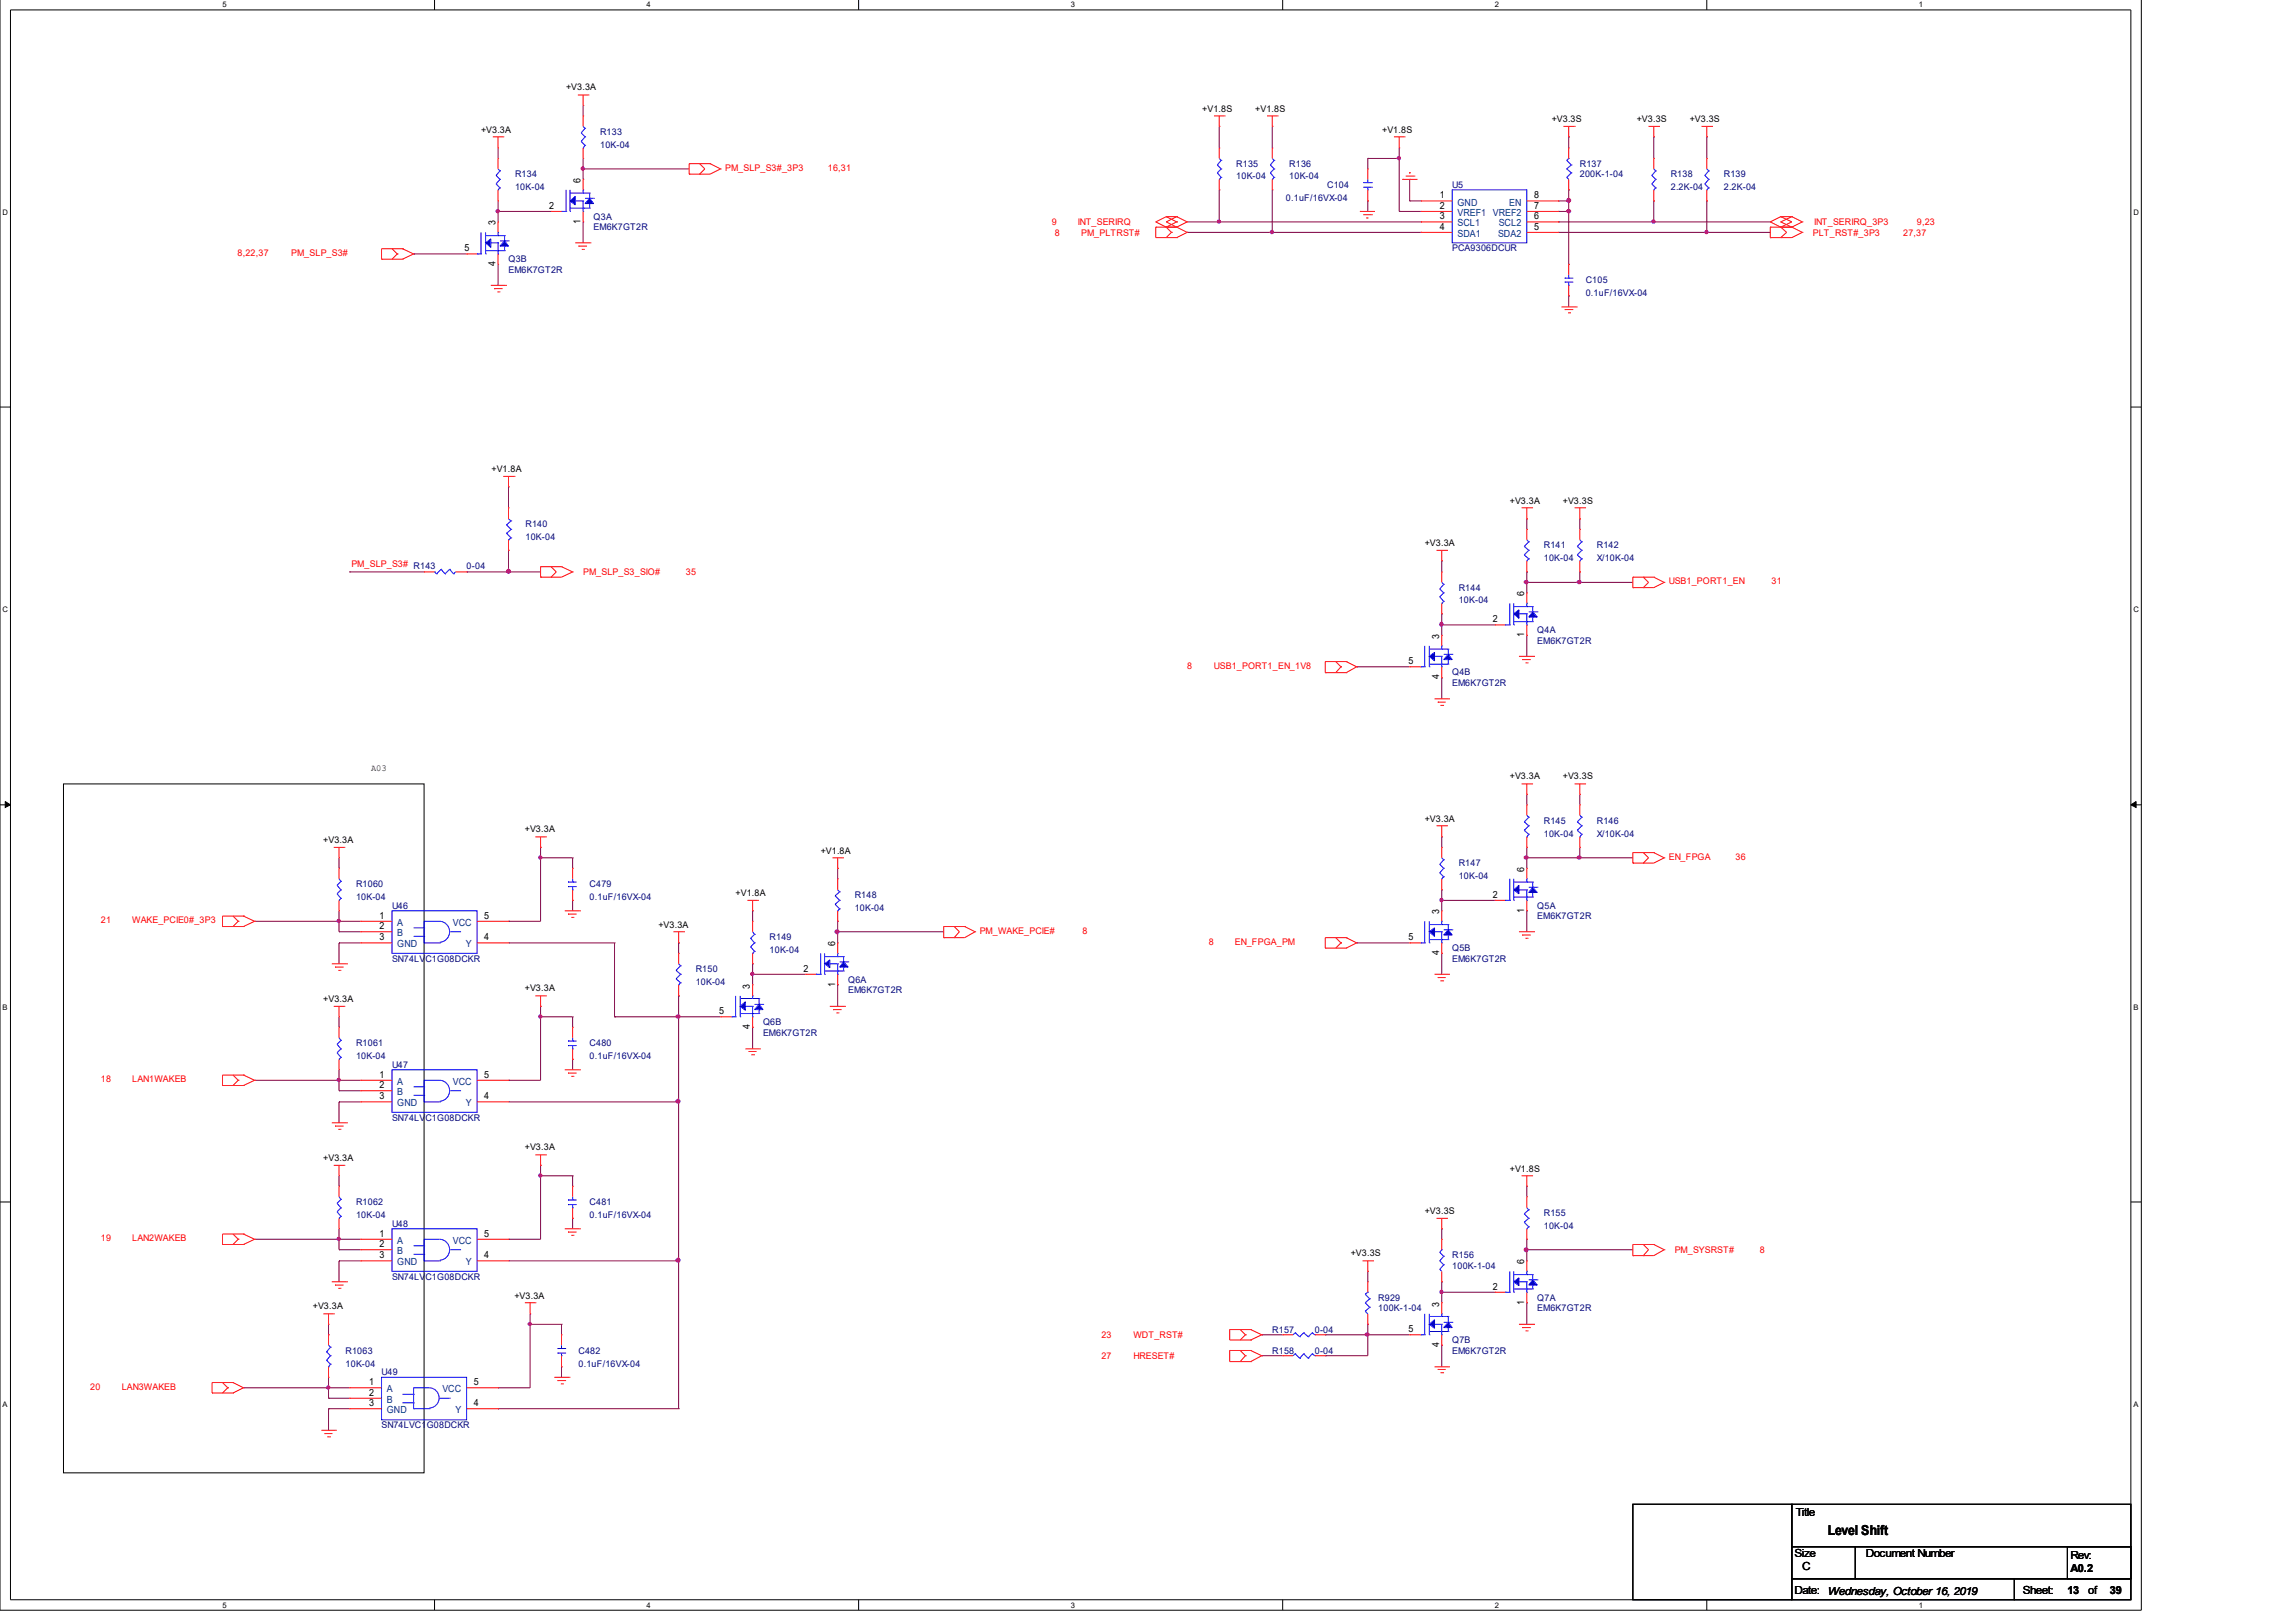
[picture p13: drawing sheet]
<svg xmlns="http://www.w3.org/2000/svg" width="297mm" height="210mm" viewBox="0 0 297 210" stroke-linecap="round" stroke-linejoin="round" font-family="sans-serif">
<defs><g id="words">
<text font-size="1.8" x="236.5" y="198.6">Level Shift</text>
<g font-size="1.4">
<text x="232.3" y="196.2">Title</text>
<text x="232.2" y="201.4">Size</text>
<text x="233.2" y="203.2">C</text>
<text x="241.4" y="201.4">Document Number</text>
<text x="267.9" y="201.7">Rev:</text>
<text x="267.9" y="203.4">A0.2</text>
<text x="232.2" y="206.3">Date:</text>
<text x="236.5" y="206.3">Wednesday, October 16, 2019</text>
<text x="261.7" y="206.3">Sheet:</text>
<text x="267.5" y="206.3">13</text>
<text x="270.2" y="206.3">of</text>
<text x="273" y="206.3">39</text>
</g>
<g font-size="1.3">
<text x="75.1" y="23.6" transform="rotate(-90 75.1 23.6)">6</text>
<text x="64.1" y="29.1" transform="rotate(-90 64.1 29.1)">3</text>
<text x="71" y="27">2</text>
<text x="75.1" y="29" transform="rotate(-90 75.1 29)">1</text>
<text x="186.3" y="25.7">1</text>
<text x="186.3" y="27">2</text>
<text x="186.3" y="28.4">3</text>
<text x="186.3" y="29.7">4</text>
<text x="198.5" y="29.7">5</text>
<text x="198.5" y="28.4">6</text>
<text x="198.5" y="27">7</text>
<text x="198.5" y="25.7">8</text>
<text x="60.1" y="32.5">5</text>
<text x="64.1" y="34.5" transform="rotate(-90 64.1 34.5)">4</text>
<text x="197.2" y="77.1" transform="rotate(-90 197.2 77.1)">6</text>
<text x="186.2" y="82.6" transform="rotate(-90 186.2 82.6)">3</text>
<text x="193.1" y="80.5">2</text>
<text x="197.2" y="82.5" transform="rotate(-90 197.2 82.5)">1</text>
<text x="182.2" y="86">5</text>
<text x="186.2" y="87.9" transform="rotate(-90 186.2 87.9)">4</text>
<text x="197.2" y="112.8" transform="rotate(-90 197.2 112.8)">6</text>
<text x="49.1" y="118.9">1</text>
<text x="62.7" y="118.9">5</text>
<text x="186.2" y="118.3" transform="rotate(-90 186.2 118.3)">3</text>
<text x="193.1" y="116.2">2</text>
<text x="197.2" y="118.1" transform="rotate(-90 197.2 118.1)">1</text>
<text x="49.1" y="120.2">2</text>
<text x="49.1" y="121.7">3</text>
<text x="62.7" y="121.7">4</text>
<text x="104" y="125.7">2</text>
<text x="108" y="122.4" transform="rotate(-90 108 122.4)">6</text>
<text x="182.2" y="121.7">5</text>
<text x="186.2" y="123.6" transform="rotate(-90 186.2 123.6)">4</text>
<text x="93" y="131.2">5</text>
<text x="97" y="127.9" transform="rotate(-90 97 127.9)">3</text>
<text x="108" y="127.7" transform="rotate(-90 108 127.7)">1</text>
<text x="97" y="133.2" transform="rotate(-90 97 133.2)">4</text>
<text x="49.1" y="139.5">1</text>
<text x="49.1" y="140.8">2</text>
<text x="49.1" y="142.3">3</text>
<text x="62.7" y="139.5">5</text>
<text x="62.7" y="142.3">4</text>
<text x="49.1" y="160">1</text>
<text x="49.1" y="161.4">2</text>
<text x="62.7" y="160">5</text>
<text x="49.1" y="162.8">3</text>
<text x="62.7" y="162.8">4</text>
<text x="193.1" y="166.9">2</text>
<text x="197.2" y="163.6" transform="rotate(-90 197.2 163.6)">6</text>
<text x="182.2" y="172.4">5</text>
<text x="186.2" y="169.1" transform="rotate(-90 186.2 169.1)">3</text>
<text x="197.2" y="168.8" transform="rotate(-90 197.2 168.8)">1</text>
<text x="47.8" y="179.3">1</text>
<text x="61.3" y="179.3">5</text>
<text x="186.2" y="174.3" transform="rotate(-90 186.2 174.3)">4</text>
<text x="47.8" y="180.6">2</text>
<text x="47.8" y="182">3</text>
<text x="61.3" y="182">4</text>
</g>
<g font-size="1.3" fill="#004080">
<text x="188.6" y="26.6">GND</text>
<text x="188.6" y="28">VREF1 VREF2</text>
<text x="188.6" y="29.3">SCL1</text>
<text x="193.9" y="29.3">SCL2</text>
<text x="195.2" y="26.6">EN</text>
<text x="188.6" y="30.7">SDA1</text>
<text x="193.8" y="30.7">SDA2</text>
<text x="51.4" y="119.8">A</text>
<text x="58.6" y="119.8">VCC</text>
<text x="51.4" y="121.2">B</text>
<text x="51.4" y="122.6">GND</text>
<text x="60.3" y="122.6">Y</text>
<text x="51.4" y="140.4">A</text>
<text x="51.4" y="141.7">B</text>
<text x="51.4" y="143.2">GND</text>
<text x="58.6" y="140.4">VCC</text>
<text x="60.3" y="143.2">Y</text>
<text x="51.4" y="161">A</text>
<text x="58.6" y="161">VCC</text>
<text x="51.4" y="162.3">B</text>
<text x="51.4" y="163.8">GND</text>
<text x="60.3" y="163.8">Y</text>
<text x="50" y="180.2">A</text>
<text x="50" y="181.5">B</text>
<text x="50" y="182.9">GND</text>
<text x="57.2" y="180.2">VCC</text>
<text x="58.9" y="182.9">Y</text>
</g>
<g font-size="1.2">
<text x="73.2" y="11.7">+V3.3A</text>
<text x="62.2" y="17.2">+V3.3A</text>
<text x="155.5" y="14.5">+V1.8S</text>
<text x="162.4" y="14.5">+V1.8S</text>
<text x="178.8" y="17.2">+V1.8S</text>
<text x="200.7" y="15.8">+V3.3S</text>
<text x="211.8" y="15.8">+V3.3S</text>
<text x="218.6" y="15.8">+V3.3S</text>
<text x="63.6" y="61.1">+V1.8A</text>
<text x="195.3" y="65.2">+V3.3A</text>
<text x="202.2" y="65.2">+V3.3S</text>
<text x="184.3" y="70.7">+V3.3A</text>
<text x="48" y="99.8">A03</text>
<text x="195.3" y="100.9">+V3.3A</text>
<text x="202.2" y="100.9">+V3.3S</text>
<text x="67.9" y="107.7">+V3.3A</text>
<text x="184.3" y="106.4">+V3.3A</text>
<text x="41.8" y="109.1">+V3.3A</text>
<text x="106.2" y="110.5">+V1.8A</text>
<text x="95.2" y="115.9">+V1.8A</text>
<text x="85.2" y="120.1">+V3.3A</text>
<text x="41.8" y="129.6">+V3.3A</text>
<text x="67.9" y="128.3">+V3.3A</text>
<text x="67.9" y="148.9">+V3.3A</text>
<text x="41.8" y="150.2">+V3.3A</text>
<text x="195.3" y="151.7">+V1.8S</text>
<text x="184.3" y="157.1">+V3.3S</text>
<text x="174.8" y="162.6">+V3.3S</text>
<text x="40.5" y="169.4">+V3.3A</text>
<text x="66.5" y="168.1">+V3.3A</text>
</g>
<g font-size="1.2" fill="#000080">
<text x="77.6" y="17.5">R133</text>
<text x="66.6" y="23">R134</text>
<text x="77.6" y="19.1">10K-04</text>
<text x="159.9" y="21.6">R135</text>
<text x="159.9" y="23.2">10K-04</text>
<text x="166.8" y="21.6">R136</text>
<text x="166.8" y="23.2">10K-04</text>
<text x="204.4" y="21.6">R137</text>
<text x="204.4" y="23">200K-1-04</text>
<text x="216.2" y="23">R138</text>
<text x="223" y="23">R139</text>
<text x="66.6" y="24.6">10K-04</text>
<text x="76.8" y="28.5">Q3A</text>
<text x="76.8" y="29.8">EM6K7GT2R</text>
<text x="166.4" y="26">0.1uF/16VX-04</text>
<text x="171.7" y="24.3">C104</text>
<text x="187.9" y="24.3">U5</text>
<text x="216.2" y="24.6">2.2K-04</text>
<text x="223" y="24.6">2.2K-04</text>
<text x="65.8" y="34">Q3B</text>
<text x="65.8" y="35.3">EM6K7GT2R</text>
<text x="187.9" y="32.5">PCA9306DCUR</text>
<text x="205.1" y="36.7">C105</text>
<text x="205.1" y="38.3">0.1uF/16VX-04</text>
<text x="68" y="68.3">R140</text>
<text x="68" y="69.9">10K-04</text>
<text x="199.7" y="71">R141</text>
<text x="206.6" y="71">R142</text>
<text x="53.5" y="73.7">R143</text>
<text x="60.4" y="73.7">0-04</text>
<text x="188.7" y="76.5">R144</text>
<text x="199.7" y="72.6">10K-04</text>
<text x="206.6" y="72.6">X/10K-04</text>
<text x="188.7" y="78.1">10K-04</text>
<text x="198.9" y="82">Q4A</text>
<text x="198.9" y="83.3">EM6K7GT2R</text>
<text x="187.9" y="87.4">Q4B</text>
<text x="187.9" y="88.8">EM6K7GT2R</text>
<text x="199.7" y="106.6">R145</text>
<text x="206.6" y="106.6">R146</text>
<text x="188.7" y="112.1">R147</text>
<text x="188.7" y="113.7">10K-04</text>
<text x="199.7" y="108.3">10K-04</text>
<text x="206.6" y="108.3">X/10K-04</text>
<text x="46.1" y="114.8">R1060</text>
<text x="46.1" y="116.5">10K-04</text>
<text x="50.7" y="117.6">U46</text>
<text x="76.3" y="114.8">C479</text>
<text x="76.3" y="116.5">0.1uF/16VX-04</text>
<text x="110.6" y="116.3">R148</text>
<text x="110.6" y="117.9">10K-04</text>
<text x="198.9" y="117.6">Q5A</text>
<text x="198.9" y="119">EM6K7GT2R</text>
<text x="50.7" y="124.5">SN74LVC1G08DCKR</text>
<text x="90" y="125.8">R150</text>
<text x="99.6" y="121.7">R149</text>
<text x="99.6" y="123.4">10K-04</text>
<text x="187.9" y="123.1">Q5B</text>
<text x="187.9" y="124.5">EM6K7GT2R</text>
<text x="90" y="127.4">10K-04</text>
<text x="109.7" y="127.2">Q6A</text>
<text x="109.7" y="128.5">EM6K7GT2R</text>
<text x="46.1" y="135.4">R1061</text>
<text x="46.1" y="137.1">10K-04</text>
<text x="76.3" y="135.4">C480</text>
<text x="76.3" y="137.1">0.1uF/16VX-04</text>
<text x="98.7" y="132.7">Q6B</text>
<text x="98.7" y="134">EM6K7GT2R</text>
<text x="50.7" y="138.2">U47</text>
<text x="50.7" y="145">SN74LVC1G08DCKR</text>
<text x="46.1" y="156">R1062</text>
<text x="76.3" y="156">C481</text>
<text x="46.1" y="157.7">10K-04</text>
<text x="50.7" y="158.8">U48</text>
<text x="76.3" y="157.7">0.1uF/16VX-04</text>
<text x="199.7" y="157.4">R155</text>
<text x="199.7" y="159">10K-04</text>
<text x="50.7" y="165.6">SN74LVC1G08DCKR</text>
<text x="187.9" y="162.8">R156</text>
<text x="187.9" y="164.3">100K-1-04</text>
<text x="164.6" y="172.5">R157</text>
<text x="170.1" y="172.5">0-04</text>
<text x="178.3" y="168.3">R929</text>
<text x="178.3" y="169.7">100K-1-04</text>
<text x="187.9" y="173.8">Q7B</text>
<text x="198.9" y="168.3">Q7A</text>
<text x="198.9" y="169.7">EM6K7GT2R</text>
<text x="44.7" y="175.2">R1063</text>
<text x="44.7" y="176.9">10K-04</text>
<text x="49.4" y="178">U49</text>
<text x="74.8" y="175.2">C482</text>
<text x="74.8" y="176.9">0.1uF/16VX-04</text>
<text x="164.6" y="175.2">R158</text>
<text x="170.1" y="175.2">0-04</text>
<text x="187.9" y="175.2">EM6K7GT2R</text>
<text x="49.4" y="184.8">SN74LVC1G08DCKR</text>
</g>
<g font-size="1.2" fill="#f00">
<text x="93.8" y="22.1">PM_SLP_S3#_3P3</text>
<text x="107.1" y="22.1">16,31</text>
<text x="136.1" y="29.1">9</text>
<text x="139.4" y="29.1">INT_SERIRQ</text>
<text x="234.7" y="29.1">INT_SERIRQ_3P3</text>
<text x="248" y="29.1">9,23</text>
<text x="30.7" y="33.1">8,22,37</text>
<text x="37.7" y="33.1">PM_SLP_S3#</text>
<text x="136.5" y="30.5">8</text>
<text x="139.9" y="30.5">PM_PLTRST#</text>
<text x="234.5" y="30.5">PLT_RST#_3P3</text>
<text x="246.2" y="30.5">27,37</text>
<text x="45.5" y="73.3">PM_SLP_S3#</text>
<text x="75.4" y="74.4">PM_SLP_S3_SIO#</text>
<text x="88.7" y="74.4">35</text>
<text x="215.9" y="75.6">USB1_PORT1_EN</text>
<text x="229.2" y="75.6">31</text>
<text x="153.6" y="86.6">8</text>
<text x="157.1" y="86.6">USB1_PORT1_EN_1V8</text>
<text x="215.9" y="111.3">EN_FPGA</text>
<text x="224.5" y="111.3">36</text>
<text x="13" y="119.5">21</text>
<text x="17.1" y="119.5">WAKE_PCIE0#_3P3</text>
<text x="126.7" y="120.9">PM_WAKE_PCIE#</text>
<text x="140" y="120.9">8</text>
<text x="156.4" y="122.3">8</text>
<text x="159.8" y="122.3">EN_FPGA_PM</text>
<text x="13" y="140.1">18</text>
<text x="17.1" y="140.1">LAN1WAKEB</text>
<text x="13" y="160.6">19</text>
<text x="17.1" y="160.6">LAN2WAKEB</text>
<text x="216.7" y="162.2">PM_SYSRST#</text>
<text x="227.7" y="162.2">8</text>
<text x="142.5" y="173.2">23</text>
<text x="146.6" y="173.2">WDT_RST#</text>
<text x="11.7" y="179.8">20</text>
<text x="15.7" y="179.8">LAN3WAKEB</text>
<text x="142.5" y="175.9">27</text>
<text x="146.6" y="175.9">HRESET#</text>
</g>
<g font-size="1">
<text x="28.8" y=".9">5</text>
<text x="83.7" y=".9">4</text>
<text x="138.5" y=".9">3</text>
<text x="193.4" y=".9">2</text>
<text x="248.2" y=".9">1</text>
<text x=".3" y="27.8">D</text>
<text x="276" y="27.8">D</text>
<text x=".3" y="79.2">C</text>
<text x="276" y="79.2">C</text>
<text x=".3" y="130.7">B</text>
<text x="276" y="130.7">B</text>
<text x=".3" y="182">A</text>
<text x="276" y="182">A</text>
<text x="28.8" y="208">5</text>
<text x="83.7" y="208">4</text>
<text x="138.5" y="208">3</text>
<text x="193.4" y="208">2</text>
<text x="248.2" y="208">1</text>
</g>
</g></defs>
<path d="M0 -.1v208.5h277v-208.5M1.4 1.3h274.3v205.7h-274.3z" fill="none" stroke="#000" stroke-width=".13"/>
<g fill="#fff">
<path d="M28.8 .1h.4v1h-.4z"/>
<path d="M28.8 207.2h.4v1h-.4z"/>
</g>
<path d="M56.2 -.1v1.4M56.2 207v1.4" fill="none" stroke="#000" stroke-width=".13"/>
<g fill="#fff">
<path d="M83.7 .1h.4v1h-.4z"/>
<path d="M83.7 207.2h.4v1h-.4z"/>
</g>
<path d="M111.1 -.1v1.4M111.1 207v1.4" fill="none" stroke="#000" stroke-width=".13"/>
<g fill="#fff">
<path d="M138.5 .1h.4v1h-.4z"/>
<path d="M138.5 207.2h.4v1h-.4z"/>
</g>
<path d="M165.9 -.1v1.4M165.9 207v1.4" fill="none" stroke="#000" stroke-width=".13"/>
<g fill="#fff">
<path d="M193.4 .1h.4v1h-.4z"/>
<path d="M193.4 207.2h.4v1h-.4z"/>
</g>
<path d="M220.8 -.1v1.4M220.8 207v1.4" fill="none" stroke="#000" stroke-width=".13"/>
<g fill="#fff">
<path d="M248.2 .1h.5v1h-.5z"/>
<path d="M248.2 207.2h.5v1h-.5z"/>
<path d="M.3 26.9h.5v1.1h-.5z"/>
<path d="M276 26.9h.5v1.1h-.5z"/>
<path d="M.3 78.3h.5v1h-.5z"/>
<path d="M276 78.3h.5v1h-.5z"/>
</g>
<path d="M0 52.7h1.4M275.7 52.7h1.3" fill="none" stroke="#000" stroke-width=".13"/>
<g fill="#fff">
<path d="M.3 129.8h.5v1h-.5z"/>
<path d="M276 129.8h.5v1h-.5z"/>
</g>
<path d="M0 104.2h1.4M275.7 104.2h1.3" fill="none" stroke="#000" stroke-width=".13"/>
<path d="M.7 103.7l.7 .5-.7 .3zM275.7 104.2l.7-.5v.8z" fill="#000" stroke="#000" stroke-width=".13"/>
<g fill="#fff">
<path d="M.3 181.2h.5v1h-.5z"/>
<path d="M276 181.2h.5v1h-.5z"/>
</g>
<path d="M8.2 101.4h46.7v89.2h-46.7zM0 155.5h1.4M275.7 155.5h1.3M211.2 194.7h20.6v12.3h-20.6zM231.8 194.7h43.9v5.5h-43.9zM231.8 200.2h8.2v4.1h-8.2zM231.8 204.3h28.8v2.7h-28.8zM240 200.2h35.7v4.1h-35.7zM260.6 204.3h15.1v2.7h-15.1zM267.5 200.2h8.2v4.1h-8.2z" fill="none" stroke="#000" stroke-width=".13"/>
<g fill="none" stroke="#800040" stroke-width=".13">
<path d="M64.4 19.1v1.4M75.4 13.6h.1M75.4 13.6v1.4M157.7 16.4h.1M157.7 16.4v2.7M164.6 16.4h.1M164.6 16.4v2.7M181 19.1v8.3M202.9 17.7h.1M202.9 17.7v1.4M214 17.7h.1M214 17.7v2.8"/>
<path d="M220.8 17.7h.1M220.8 17.7v2.8M53.5 32.9h.1M53.5 32.9h6.9M64.4 27.4h.1M64.4 34.2h.1M64.4 20.5h.1M64.4 26v2.7M64.4 34.2v2.7M64.4 27.4h6.9M75.4 28.7h.1M75.4 21.9h.1"/>
<path d="M75.4 23.2h.1M75.4 20.5v2.7M75.4 28.7v2.7M75.4 21.9h13.8M153.6 30.1h.1M153.6 30.1h30.2M153.6 28.7h30.2M157.7 24.6h.1M157.7 28.7h.1M157.7 24.6v4.1M164.6 24.6h.1M164.6 24.6v5.5"/>
<path d="M177 26h.1M177 20.5h.1M177 20.5v1.4M177 26v1.4M177 20.5h4M181 20.5h.1M181 27.4h.1M181 27.4h2.8M182.4 23.2h.1M182.4 26h.1M182.4 26h1.4M182.4 23.2v2.8"/>
<path d="M183.8 30.1h.1M183.8 28.7h.1M201.6 28.7h.1M201.6 27.4h.1M201.6 26h.1M201.6 27.4h1.3M201.6 30.1h27.4M201.6 28.7h27.4M201.6 26h1.3M202.9 26h.1M202.9 24.6h.1M202.9 34.2h.1"/>
<path d="M202.9 38.3h.1M202.9 24.6v9.6M202.9 38.3v1.4M214 26h.1M214 28.7h.1M214 26v2.7M220.8 30.1h.1M220.8 26h.1M220.8 26v4.1M45.2 74h.1M45.2 74h9.7M60.4 74h.1"/>
<path d="M60.4 74h9.5M65.8 71.2h.1M65.8 63h.1M65.8 74h.1M65.8 63v2.7M65.8 71.2v2.8M186.5 79.4h.1M186.5 72.6h.1M186.5 72.6v1.4M186.5 79.4v2.8M197.5 75.4h.1M197.5 74h.1"/>
<path d="M197.5 67.2h.1M197.5 67.2v1.3M197.5 74v2.7M197.5 75.4h13.7M204.4 67.2h.1M204.4 75.4h.1M204.4 74h.1M204.4 67.2v1.3M204.4 74v1.4M175.5 86.3h.1M175.5 86.3h6.9M186.5 80.9h.1"/>
<path d="M186.5 87.7h.1M186.5 87.7v2.7M186.5 80.9h6.9M197.5 82.2h.1M197.5 82.2v2.7M32.9 119.2h13.8M43.9 119.2h.1M43.9 112.4h.1M43.9 111v1.4M43.9 117.9v2.7M65.8 119.2h.1M69.9 111h.1"/>
<path d="M69.9 109.7h.1M69.9 111h4.2M69.9 109.7v9.5h-4.1M74.1 116.5h.1M74.1 111h.1M74.1 111v1.4M74.1 116.5v1.4M97.4 117.9h.1M97.4 117.9v1.3M108.4 112.4h.1M108.4 119.2h.1M108.4 112.4v1.3"/>
<path d="M108.4 119.2v2.8M186.5 116.5h.1M186.5 115.2h.1M186.5 108.3h.1M186.5 108.3v1.4M186.5 115.2v2.7M186.5 116.5h6.9M197.5 111h.1M197.5 117.9h.1M197.5 109.7h.1M197.5 102.8h.1M197.5 111h13.7"/>
<path d="M197.5 102.8v1.4M197.5 109.7v2.7M197.5 117.9v2.7M204.4 102.8h.1M204.4 111h.1M204.4 109.7h.1M204.4 102.8v1.4M204.4 109.7v1.3M32.9 139.8h13.8M43.9 120.6h.1M43.9 122h.1M43.9 139.8h.1"/>
<path d="M43.9 132.9h.1M43.9 120.6h2.8M43.9 122h2.8M43.9 122v2.7M43.9 131.6v1.3M43.9 138.4v2.8M65.8 139.8h.1M65.8 122h13.7M69.9 131.6h.1M69.9 130.2h.1M69.9 131.6h4.2M69.9 130.2v9.6h-4.1"/>
<path d="M74.1 137.1h.1M74.1 131.6h.1M74.1 131.6v1.3M74.1 137.1v1.3M79.5 122h.1M79.5 131.6h.1M79.5 131.6h13.7M79.5 122v9.6M87.8 128.9h.1M87.8 131.6h.1M87.8 122h.1M87.8 122v1.4"/>
<path d="M87.8 128.9v53.4M97.4 126.1h.1M97.4 132.9h.1M97.4 124.7h.1M97.4 124.7v2.7M97.4 132.9v2.8M97.4 126.1h6.8M108.4 120.6h.1M108.4 127.4h.1M108.4 120.6h13.7M108.4 127.4v2.8M175.5 122h.1"/>
<path d="M175.5 122h6.9M186.5 123.4h.1M186.5 123.4v2.7M43.9 141.2h.1M43.9 142.6h.1M43.9 153.5h.1M43.9 142.6v2.7M43.9 152.2v1.3M43.9 159v2.7M43.9 141.2h2.8M43.9 142.6h2.8M65.8 142.6h22"/>
<path d="M69.9 152.2h.1M69.9 150.8h.1M69.9 150.8v9.6h-4.1M69.9 152.2h4.2M74.1 157.7h.1M74.1 152.2h.1M74.1 152.2v1.3M74.1 157.7v1.3M87.8 142.6h.1M186.5 159h.1M186.5 159v1.4M197.5 153.5h.1"/>
<path d="M197.5 153.5v1.4M31.5 179.6h13.7M32.9 160.4h13.8M42.5 179.6h.1M42.5 172.7h.1M42.5 171.4v1.3M42.5 178.2v2.7M43.9 160.4h.1M43.9 161.7h.1M43.9 163.2h.1M43.9 161.7h2.8M43.9 163.2v2.7"/>
<path d="M43.9 163.2h2.8M64.4 179.6h.1M65.8 160.4h.1M65.8 163.2h22M68.6 171.4h.1M68.6 170h.1M68.6 171.4h4M68.6 170v9.6h-4.2M72.6 176.9h.1M72.6 171.4h.1M72.6 171.4v1.3M72.6 176.9v1.3"/>
<path d="M87.8 163.2h.1M163.2 172.7h.1M163.2 175.4h.1M163.2 172.7h2.7M163.2 175.4h2.7M171.4 172.7h.1M171.4 175.4h.1M171.4 172.7h11M177 172.7h.1M177 164.5h.1M177 171.4h.1M177 164.5v1.4"/>
<path d="M177 171.4v4h-5.6M186.5 167.2h.1M186.5 174.1h.1M186.5 165.9h.1M186.5 165.9v2.7M186.5 174.1v2.8M186.5 167.2h6.9M197.5 161.7h.1M197.5 168.6h.1M197.5 160.4h.1M197.5 160.4v2.8M197.5 168.6v2.8"/>
<path d="M197.5 161.7h13.7M42.5 180.9h.1M42.5 182.3h.1M42.5 182.3v2.8M42.5 180.9h2.7M42.5 182.3h2.7M64.4 182.3h.1M64.4 182.3h23.4M87.8 182.3h.1"/>
</g>
<g fill="#f0f" stroke="#f0f" stroke-width=".13">
<path d="M197.3 110.8h.3l.1 .2-.1 .1h-.3l-.1-.1z" fill-rule="evenodd"/>
<path d="M87.5 131.4h.4l.1 .1-.1 .2h-.4v-.2z" fill-rule="evenodd"/>
<path d="M202.8 27.2h.3l.1 .1-.1 .2h-.3l-.1-.2z" fill-rule="evenodd"/>
<path d="M204.1 110.8h.4l.1 .2-.1 .1h-.4l-.1-.1z" fill-rule="evenodd"/>
<path d="M176.7 172.5h.3l.1 .2-.1 .1h-.3l-.1-.1z" fill-rule="evenodd"/>
<path d="M204.1 75.2h.4l.1 .1-.1 .2h-.4l-.1-.2z" fill-rule="evenodd"/>
<path d="M197.3 75.2h.3l.1 .1-.1 .2h-.3l-.1-.2z" fill-rule="evenodd"/>
<path d="M197.3 110.8h.3l.1 .2-.1 .1h-.3l-.1-.1z" fill-rule="evenodd"/>
<path d="M87.5 131.4h.4l.1 .1-.1 .2h-.4v-.2z" fill-rule="evenodd"/>
<path d="M202.8 27.2h.3l.1 .1-.1 .2h-.3l-.1-.2z" fill-rule="evenodd"/>
<path d="M204.1 110.8h.4l.1 .2-.1 .1h-.4l-.1-.1z" fill-rule="evenodd"/>
<path d="M176.7 172.5h.3l.1 .2-.1 .1h-.3l-.1-.1z" fill-rule="evenodd"/>
<path d="M204.1 75.2h.4l.1 .1-.1 .2h-.4l-.1-.2z" fill-rule="evenodd"/>
<path d="M197.3 75.2h.3l.1 .1-.1 .2h-.3l-.1-.2z" fill-rule="evenodd"/>
<circle cx="97.3" cy="126" r=".21"/>
<circle cx="108.3" cy="120.6" r=".25"/>
<circle cx="186.5" cy="116.5" r=".21"/>
<circle cx="197.4" cy="161.7" r=".25"/>
<circle cx="186.5" cy="167.2" r=".21"/>
<circle cx="213.9" cy="28.7" r=".21"/>
<circle cx="220.8" cy="30" r=".21"/>
<circle cx="202.9" cy="25.9" r=".25"/>
<circle cx="164.5" cy="30" r=".21"/>
<circle cx="157.7" cy="28.7" r=".21"/>
<circle cx="75.4" cy="21.8" r=".21"/>
<circle cx="64.4" cy="27.3" r=".21"/>
<circle cx="181" cy="20.5" r=".21"/>
<circle cx="65.8" cy="73.9" r=".25"/>
<circle cx="186.5" cy="80.8" r=".24"/>
<circle cx="69.9" cy="111" r=".21"/>
<circle cx="43.8" cy="119.2" r=".21"/>
<circle cx="69.9" cy="131.5" r=".21"/>
<circle cx="43.8" cy="139.8" r=".21"/>
<circle cx="69.9" cy="152.1" r=".21"/>
<circle cx="43.8" cy="160.3" r=".21"/>
<circle cx="68.5" cy="171.3" r=".21"/>
<circle cx="42.5" cy="179.6" r=".21"/>
<circle cx="87.7" cy="163.1" r=".25"/>
<circle cx="87.7" cy="142.5" r=".25"/>
</g>
<g fill="none" stroke="#f00" stroke-width=".13">
<path d="M63.8 17.7h1.3M64.4 19.1h.1M64.4 17.7v1.4M65.1 17.7h.1M74.8 12.3h1.3M75.4 13.6h.1M75.4 15h.1M75.4 12.3v1.3M75.4 15v1.4M75.4 19.1v1.4M76.1 12.3h.1M157.1 15h1.3"/>
<path d="M157.7 16.4h.1M157.7 19.1h.1M157.7 15v1.4M157.7 19.1v1.4M158.4 15h.1M163.9 15h1.4M164.6 16.4h.1M164.6 19.1h.1M164.6 15v1.4M164.6 19.1v1.4M165.3 15h.1M180.3 17.7h1.4"/>
<path d="M181 19.1h.1M181 17.7v1.4M181.7 17.7h.1M202.3 16.4h1.4M202.9 17.7h.1M202.9 19.1h.1M202.9 16.4v1.3M202.9 19.1v1.4M203.7 16.4h.1M213.3 16.4h1.3M214 17.7h.1M214 16.4v1.3"/>
<path d="M214.6 16.4h.1M220.1 16.4h1.4M220.8 17.7h.1M220.8 16.4v1.3M221.5 16.4h.1M49.4 33.5h.1M49.4 33.5h2.7M50.7 32.2l.7 .7M51.4 32.9h.1M51.4 32.9l-.7 .6M52.1 32.2h.1M52.1 33.5h.1"/>
<path d="M52.1 32.2h-2.7v1.3M52.1 32.2l1.4 .7M53.5 32.9h.1M53.5 32.9l-1.4 .6M60.4 32.9h.1M60.4 32.9h1.3M63.5 36.9h1.9M63.9 37.4h.1M63.9 37.4h1.1M64.3 37.8h.3M64.4 20.5h.1M64.4 26h.1"/>
<path d="M64.4 34.2h.1M64.4 28.7h.1M64.4 20.5v1.4M64.4 24.6v1.4M64.4 28.7v1.4M64.4 32.9v1.3M64.6 37.8h.1M65.4 36.9h.1M71.3 27.4h.1M71.3 27.4h1.3M74.4 31.4h2M74.8 31.8h.1"/>
<path d="M74.8 31.8h1.1M75.3 32.3h.2M75.4 28.7h.1M75.4 23.2h.1M75.4 20.5h.1M75.4 23.2v1.4M75.4 27.4v1.3M75.5 32.3h.1M76.4 31.4h.1M89.2 22.5h.1M89.2 21.2h.1M89.2 21.2h2.7"/>
<path d="M89.2 21.2v1.3M90.5 22.5h.1M90.5 21.2h.1M90.5 21.2l.7 .7-.7 .6M91.9 21.2h.1M91.9 21.2l1.3 .7M93.2 21.9h.1M93.2 21.9l-1.3 .6h-2.7M149.5 29.4h.1M149.5 28.7h.1M149.5 29.4v1.3h2.7M149.5 29.4h2.7"/>
<path d="M149.5 28.7l1.4 .7M150.9 29.4h.1M150.9 28h.1M150.9 29.4l.7 .7M150.9 28h1.3M150.9 28l-1.4 .7M150.9 28l1.3 .7M151.6 30.1h.1M151.6 30.1l-.7 .6M152.2 30.7h.1M152.2 29.4h.1M152.2 28h.1"/>
<path d="M152.2 28.7h.1M152.2 28l-1.3 .7 2.7 1.4M152.2 28l1.4 .7M152.2 28.7l-1.3 .7M153.6 30.1h.1M153.6 28.7h.1M153.6 30.1l-1.4 .6M153.6 28.7l-1.4 .7M157.7 24.6h.1M157.7 23.2v1.4M164.6 24.6h.1M164.6 23.2v1.4"/>
<path d="M175.9 27.4h.1M175.9 27.4h2M176.4 27.8h1.1M176.8 28.2h.1M176.8 28.2h.2M177 21.9h.1M177 26h.1M177 21.9v1.3M177 24.6v1.4M177.5 27.8h.1M181.4 23.2h.1M181.4 23.2h2"/>
<path d="M181.9 22.8h1.1M182.3 22.4h.1M182.3 22.4h.2M183 22.8h.1M183.8 26h.1M183.8 27.4h.1M183.8 28.7h.1M183.8 30.1h.1M183.8 27.4h4.1M183.8 26h4.1M183.8 28.7h4.1M183.8 30.1h4.1"/>
<path d="M197.5 27.4h4.1M197.5 26h4.1M197.5 28.7h4.1M197.5 30.1h4.1M201.6 30.1h.1M201.6 28.7h.1M201.6 27.4h.1M201.6 26h.1M202 39.7h2M202.9 24.6h.1M202.9 34.2h.1M202.9 38.3h.1"/>
<path d="M202.9 23.2v1.4M202.9 34.2v1.4M202.9 36.9v1.4M204 39.7h.1M214 20.5h.1M214 26h.1M214 20.5v1.4M214 24.6v1.4M220.8 20.5h.1M220.8 26h.1M220.8 20.5v1.4M220.8 24.6v1.4"/>
<path d="M229 30.7h.1M229 29.4h.1M229 28.7h.1M229 29.4h2.8M229 29.4v1.3M229 28.7l1.4 .7M230.4 30.7h.1M230.4 29.4h.1M230.4 28h.1M230.4 28.7h.1M230.4 28h1.4M230.4 29.4l.7 .7-.7 .6"/>
<path d="M230.4 28l-1.4 .7M230.4 28l1.4 .7-1.4 .7M230.4 28.7l1.4 .7M231.8 29.4h.1M231.8 28h.1M231.8 29.4l1.4 .7M231.8 28l1.4 .7M231.8 28l-1.4 .7M233.2 30.1h.1M233.2 28.7h.1M233.2 30.1l-1.4 .6h-2.8M233.2 28.7l-1.4 .7"/>
<path d="M202.4 40.1h.1M202.4 40.1h1.1M202.9 40.5h.2M203.1 40.5h.1M54.9 74h.1M54.9 74h1.3M58.9 74h1.5M60.4 74h.1M65.1 61.7h1.4M65.8 63h.1M65.8 65.7h.1M65.8 71.2h.1"/>
<path d="M65.8 61.7v1.3M65.8 65.7v1.5M65.8 69.9v1.3M66.5 61.7h.1M69.9 74.7h.1M69.9 73.3h.1M69.9 73.3v1.4M69.9 73.3h2.7M71.3 74.7h.1M71.3 73.3h.1M71.3 73.3l.7 .7-.7 .7M72.6 73.3h.1"/>
<path d="M72.6 73.3l1.5 .7M74.1 74h.1M74.1 74l-1.5 .7h-2.7M185.8 71.2h1.4M186.5 72.6h.1M186.5 74h.1M186.5 79.4h.1M186.5 71.2v1.4M186.5 74v1.4M186.5 78.1v1.3M187.2 71.2h.1M196.8 65.7h1.4"/>
<path d="M197.5 67.2h.1M197.5 68.5h.1M197.5 74h.1M197.5 76.7h.1M197.5 65.7v1.5M197.5 68.5v1.4M197.5 72.6v1.4M197.5 76.7v1.4M198.2 65.7h.1M203.7 65.7h1.4M204.4 67.2h.1M204.4 68.5h.1"/>
<path d="M204.4 74h.1M204.4 65.7v1.5M204.4 68.5v1.4M204.4 72.6v1.4M205.1 65.7h.1M211.2 76h.1M211.2 74.7h.1M211.2 74.7v1.3M211.2 74.7h2.8M212.6 76h.1M212.6 74.7h.1M212.6 74.7l.7 .7-.7 .6"/>
<path d="M214 74.7h.1M214 74.7l1.3 .7M215.3 75.4h.1M215.3 75.4l-1.3 .6h-2.8M171.4 87.1h.1M171.4 87.1h2.8M172.8 85.6l.7 .7M173.5 86.3h.1M173.5 86.3l-.7 .8M174.2 85.6h.1M174.2 87.1h.1M174.2 85.6h-2.8v1.5"/>
<path d="M174.2 85.6l1.3 .7M175.5 86.3h.1M175.5 86.3l-1.3 .8M182.4 86.3h.1M182.4 86.3h1.4M185.6 90.4h1.9M186 90.9h.1M186 90.9h1M186.4 91.3h.3M186.5 87.7h.1M186.5 82.2h.1M186.5 82.2v1.4"/>
<path d="M186.5 86.3v1.4M186.7 91.3h.1M187.5 90.4h.1M193.4 80.9h.1M193.4 80.9h1.3M196.5 84.9h2M196.9 85.4h.1M196.9 85.4h1.1M197.4 85.8h.2M197.5 82.2h.1M197.5 80.9v1.3M197.6 85.8h.1"/>
<path d="M198.5 84.9h.1M28.8 119.9h.1M28.8 119.9h2.7M30.1 118.5l.7 .7M30.8 119.2h.1M30.8 119.2l-.7 .7M31.5 118.5h.1M31.5 119.9h.1M31.5 118.5h-2.7v1.4M31.5 118.5l1.4 .7M32.9 119.2h.1M32.9 119.2l-1.4 .7"/>
<path d="M43.2 109.7h1.3M43.9 111h.1M43.9 112.4h.1M43.9 117.9h.1M43.9 109.7v1.3M43.9 112.4v1.3M43.9 116.5v1.4M44.5 109.7h.1M46.7 119.2h.1M46.7 119.2h4M61.7 119.2h4.1M65.8 119.2h.1"/>
<path d="M69.3 108.3h1.3M69.9 109.7h.1M69.9 108.3v1.4M70.6 108.3h.1M73.1 117.9h1.9M73.5 118.3h.1M73.5 118.3h1.1M73.9 118.7h.3M74.1 112.4h.1M74.1 116.5h.1M74.1 112.4v1.3M74.1 115.2v1.3"/>
<path d="M74.2 118.7h.1M75 117.9h.1M96.7 116.5h1.3M97.4 117.9h.1M97.4 119.2h.1M97.4 116.5v1.4M97.4 119.2v1.4M98 116.5h.1M107.7 111h1.4M108.4 112.4h.1M108.4 113.7h.1M108.4 119.2h.1"/>
<path d="M108.4 111v1.4M108.4 113.7v1.5M108.4 117.9v1.3M109.1 111h.1M122.1 119.9h.1M122.1 119.9h2.7M122.1 119.9v1.4M123.4 119.9h.1M123.4 119.9l.7 .7-.7 .7M124.8 119.9h.1M124.8 119.9l1.4 .7M185.8 106.9h1.4"/>
<path d="M186.5 108.3h.1M186.5 109.7h.1M186.5 115.2h.1M186.5 117.9h.1M186.5 106.9v1.4M186.5 109.7v1.3M186.5 113.7v1.5M186.5 117.9v1.3M187.2 106.9h.1M193.4 116.5h.1M193.4 116.5h1.3M196.8 101.4h1.4"/>
<path d="M197.5 102.8h.1M197.5 117.9h.1M197.5 112.4h.1M197.5 104.2h.1M197.5 109.7h.1M197.5 101.4v1.4M197.5 104.2v1.3M197.5 108.3v1.4M197.5 112.4v1.3M197.5 116.5v1.4M198.2 101.4h.1M203.7 101.4h1.4"/>
<path d="M204.4 102.8h.1M204.4 104.2h.1M204.4 109.7h.1M204.4 101.4v1.4M204.4 104.2v1.3M204.4 108.3v1.4M205.1 101.4h.1M211.2 111.7h.1M211.2 110.3h.1M211.2 110.3h2.8M211.2 110.3v1.4M212.6 111.7h.1"/>
<path d="M212.6 110.3h.1M212.6 110.3l.7 .7-.7 .7M214 110.3h.1M214 110.3l1.3 .7M215.3 111h.1M215.3 111l-1.3 .7h-2.8M30.1 139.1l.7 .7M30.8 139.8h.1M30.8 139.8l-.7 .7M31.5 139.1h.1M31.5 139.1h-2.7v1.4M31.5 139.1l1.4 .7"/>
<path d="M32.9 139.8h.1M32.9 139.8l-1.4 .7M42.9 124.7h2M43.2 130.2h1.3M43.3 125.2h.1M43.3 125.2h1.1M43.8 125.6h.2M43.9 131.6h.1M43.9 132.9h.1M43.9 138.4h.1M43.9 130.2v1.4M43.9 132.9v1.4"/>
<path d="M43.9 137.1v1.3M44 125.6h.1M44.5 130.2h.1M44.9 124.7h.1M46.7 139.8h.1M46.7 120.6h.1M46.7 122h.1M46.7 120.6h4M46.7 139.8h4M46.7 122h4M61.7 139.8h4.1M61.7 122h4.1"/>
<path d="M65.8 139.8h.1M65.8 122h.1M69.3 128.9h1.3M69.9 130.2h.1M69.9 128.9v1.3M70.6 128.9h.1M73.1 138.4h1.9M73.5 138.9h.1M73.5 138.9h1.1M73.9 139.3h.3M74.1 132.9h.1M74.1 137.1h.1"/>
<path d="M74.1 132.9v1.4M74.1 135.7v1.4M74.2 139.3h.1M75 138.4h.1M87.1 120.6h1.4M87.8 122h.1M87.8 123.4h.1M87.8 128.9h.1M87.8 120.6v1.4M87.8 123.4v1.3M87.8 127.4v1.5M88.5 120.6h.1"/>
<path d="M93.2 131.6h.1M93.2 131.6h1.5M96.4 135.7h1.9M96.9 136.1h.1M96.9 136.1h1M97.2 136.5h.3M97.4 132.9h.1M97.4 127.4h.1M97.4 124.7h.1M97.4 123.4v1.3M97.4 127.4v1.5M97.4 131.6v1.3"/>
<path d="M97.5 136.5h.1M98.3 135.7h.1M104.2 126.1h.1M104.2 126.1h1.4M107.4 130.2h1.9M107.8 130.7h.1M107.8 130.7h1.1M108.2 131.1h.3M108.4 127.4h.1M108.4 122h.1M108.4 122v1.4M108.4 126.1v1.3"/>
<path d="M108.5 131.1h.1M109.3 130.2h.1M122.1 121.3h.1M123.4 121.3h.1M126.2 120.6h.1M126.2 120.6l-1.4 .7h-2.7M171.4 122.7h.1M171.4 122.7h2.8M172.8 121.3l.7 .7M173.5 122h.1M173.5 122l-.7 .7M174.2 121.3h.1"/>
<path d="M174.2 122.7h.1M174.2 121.3h-2.8v1.4M174.2 121.3l1.3 .7M175.5 122h.1M175.5 122l-1.3 .7M182.4 122h.1M182.4 122h1.4M185.6 126.1h1.9M186 126.5h.1M186 126.5h1M186.4 126.9h.3M186.5 123.4h.1"/>
<path d="M186.5 122v1.4M186.7 126.9h.1M187.5 126.1h.1M196.5 120.6h2M196.9 121h.1M196.9 121h1.1M197.4 121.4h.2M197.6 121.4h.1M198.5 120.6h.1M28.8 140.5h.1M28.8 140.5h2.7M30.1 159.7l.7 .7"/>
<path d="M31.5 140.5h.1M31.5 159.7h.1M31.5 159.7h-2.7v1.4M31.5 159.7l1.4 .7M42.9 145.3h2M43.2 150.8h1.3M43.3 145.7h.1M43.3 145.7h1.1M43.8 146.1h.2M43.9 152.2h.1M43.9 153.5h.1M43.9 159h.1"/>
<path d="M43.9 150.8v1.4M43.9 153.5v1.4M43.9 157.7v1.3M44 146.1h.1M44.5 150.8h.1M44.9 145.3h.1M46.7 141.2h.1M46.7 142.6h.1M46.7 141.2h4M46.7 142.6h4M61.7 142.6h4.1M65.8 142.6h.1"/>
<path d="M69.3 149.5h1.3M69.9 150.8h.1M69.9 149.5v1.3M70.6 149.5h.1M73.1 159h1.9M73.5 159.4h.1M73.5 159.4h1.1M73.9 159.9h.3M74.1 153.5h.1M74.1 157.7h.1M74.1 153.5v1.4M74.1 156.3v1.4"/>
<path d="M74.2 159.9h.1M75 159h.1M185.8 157.7h1.4M186.5 159h.1M186.5 157.7v1.3M187.2 157.7h.1M196.8 152.2h1.4M197.5 153.5h.1M197.5 154.9h.1M197.5 152.2v1.3M197.5 154.9v1.4M197.5 159v1.4"/>
<path d="M198.2 152.2h.1M28.8 161.1h.1M28.8 161.1h2.7M28.8 178.9l.7 .7M29.5 179.6h.1M29.5 179.6l-.7 .7M30.1 178.9h.1M30.1 178.9h-2.7v1.4M30.1 178.9l1.4 .7M30.8 160.4h.1M30.8 160.4l-.7 .7M31.5 161.1h.1"/>
<path d="M31.5 179.6h.1M31.5 179.6l-1.4 .7M32.9 160.4h.1M32.9 160.4l-1.4 .7M41.8 170h1.4M42.5 171.4h.1M42.5 172.7h.1M42.5 178.2h.1M42.5 170v1.4M42.5 172.7v1.4M42.5 176.9v1.3M42.9 165.9h2"/>
<path d="M43.2 170h.1M43.3 166.3h.1M43.3 166.3h1.1M43.8 166.7h.2M44 166.7h.1M44.9 165.9h.1M45.2 179.6h.1M45.2 179.6h4.2M46.7 160.4h.1M46.7 161.7h.1M46.7 163.2h.1M46.7 163.2h4"/>
<path d="M46.7 160.4h4M46.7 161.7h4M60.4 179.6h4M61.7 163.2h4.1M61.7 160.4h4.1M64.4 179.6h.1M65.8 160.4h.1M65.8 163.2h.1M67.9 168.6h1.4M68.6 170h.1M68.6 168.6v1.4M69.3 168.6h.1"/>
<path d="M71.7 178.2h2M72.1 178.7h.1M72.1 178.7h1.1M72.6 179.1h.2M72.6 172.7h.1M72.6 176.9h.1M72.6 172.7v1.4M72.6 175.4v1.5M72.8 179.1h.1M73.7 178.2h.1M159.1 172.1h.1M159.1 174.8h.1"/>
<path d="M159.1 172.1v1.3h2.7M159.1 172.1h2.7M159.1 174.8v1.4h2.7M159.1 174.8h2.7M160.4 172.1l.7 .6M160.4 174.8l.7 .6M161.1 172.7h.1M161.1 175.4h.1M161.1 172.7l-.7 .7M161.1 175.4l-.7 .8M161.8 173.4h.1M161.8 172.1h.1"/>
<path d="M161.8 176.2h.1M161.8 174.8h.1M161.8 172.1l1.4 .6M161.8 174.8l1.4 .6M163.2 172.7h.1M163.2 175.4h.1M163.2 172.7l-1.4 .7M163.2 175.4l-1.4 .8M165.9 175.4h.1M165.9 172.7h.1M165.9 175.4h1.4M165.9 172.7h1.4"/>
<path d="M170.1 175.4h1.3M170.1 172.7h1.3M171.4 175.4h.1M171.4 172.7h.1M176.3 163.2h1.3M177 164.5h.1M177 171.4h.1M177 165.9h.1M177 163.2v1.3M177 165.9v1.3M177 170v1.4M177.6 163.2h.1"/>
<path d="M182.4 172.7h.1M182.4 172.7h1.4M185.6 176.9h1.9M186 177.2h.1M186 177.2h1M186.4 177.6h.3M186.5 165.9h.1M186.5 160.4h.1M186.5 174.1h.1M186.5 168.6h.1M186.5 160.4v1.3M186.5 164.5v1.4"/>
<path d="M186.5 168.6v1.4M186.5 172.7v1.4M186.7 177.6h.1M187.5 176.9h.1M193.4 167.2h.1M193.4 167.2h1.3M196.5 171.4h2M196.9 171.8h.1M196.9 171.8h1.1M197.4 172.2h.2M197.5 160.4h.1M197.5 168.6h.1"/>
<path d="M197.5 163.2h.1M197.5 163.2v1.3M197.5 167.2v1.4M197.6 172.2h.1M198.5 171.4h.1M211.2 162.5h.1M211.2 161.1h.1M211.2 161.1v1.4M211.2 161.1h2.8M212.6 162.5h.1M212.6 161.1h.1M212.6 161.1l.7 .6-.7 .8"/>
<path d="M214 161.1h.1M214 161.1l1.3 .6M215.3 161.7h.1M215.3 161.7l-1.3 .8h-2.8M27.4 180.3h.1M27.4 180.3h2.7M30.1 180.3h.1M41.6 185.1h1.8M42 185.5h.1M42 185.5h1M42.3 185.9h.4M42.7 185.9h.1"/>
<path d="M43.4 185.1h.1M45.2 180.9h.1M45.2 182.3h.1M45.2 180.9h4.2M45.2 182.3h4.2M60.4 182.3h4M64.4 182.3h.1"/>
</g>
<g fill="none" stroke="#00f" stroke-width=".13">
<path d="M75.2 17.2h.1M75.2 18.3h.1M75.2 18.3l.5 .5M75.2 17.2l.5 .5M75.4 19.1h.1M75.4 16.4l.3 .2M75.7 18.8h.1M75.7 16.6h.1M75.7 17.7h.1M75.7 18.8l-.3 .3M75.7 16.6l-.5 .6M75.7 17.7l-.5 .6"/>
<path d="M61.7 32.9h.1M61.7 32.9h.5M62.2 32.9h.1M62.2 30.1v2.8M62.8 32.9h.1M62.8 30.1v2.8M62.8 30.5h2.5M62.8 32.4h2.5M63.5 31.4h.9M64.2 22.7h.1M64.2 23.8h.1M64.2 23.8l.5 .5"/>
<path d="M64.2 22.7l.5 .5M64.4 24.6h.1M64.4 30.5h.1M64.4 32.4h.1M64.4 31.4h.1M64.4 32.9h.1M64.4 30.1h.1M64.4 21.9l.3 .2M64.4 30.1v.4M64.4 31.4v1.5M64.7 24.3h.1M64.7 22.1h.1"/>
<path d="M64.7 23.2h.1M64.7 24.3l-.3 .3M64.7 22.1l-.5 .6M64.7 23.2l-.5 .6M64.7 31.2h1.1M65.3 32.4h.1M65.3 31.8h.1M65.3 30.5h.1M65.3 31.2h.1M65.3 30.5v.7M65.3 31.8v.6M65.8 31.2h.1"/>
<path d="M72.6 27.4h.1M72.6 27.4h.6M73.2 27.4h.1M73.2 24.6v2.8M73.7 27.4h.1M73.7 24.6v2.8M73.7 25h2.6M73.7 26.9h2.6M74.4 26h1M75.4 25h.1M75.4 26.9h.1M75.4 26h.1"/>
<path d="M75.4 27.4h.1M75.4 24.6h.1M75.4 24.6v.4M75.4 26v1.4M75.7 25.7h1.1M76.3 26.9h.1M76.3 26.3h.1M76.3 25h.1M76.3 25.7h.1M76.3 25v.7M76.3 26.3v.6M76.8 25.7h.1"/>
<path d="M157.5 21.4h.1M157.5 22.4h.1M157.5 22.4l.5 .6M157.5 21.4l.5 .5M157.7 23.2h.1M157.7 20.5l.3 .3M158 23h.1M158 20.8h.1M158 21.9h.1M158 21.9l-.5 .5M158 23l-.3 .2M158 20.8l-.5 .6"/>
<path d="M164.3 21.4h.1M164.3 22.4h.1M164.3 22.4l.5 .6M164.3 21.4l.5 .5M164.6 23.2h.1M164.6 20.5l.2 .3M164.8 23h.1M164.8 20.8h.1M164.8 21.9h.1M164.8 23l-.2 .2M164.8 20.8l-.5 .6M164.8 21.9l-.5 .5"/>
<path d="M176.4 24.2h1.1M176.4 23.6h1.1M177 24.6h.1M177 23.6h.1M177 23.2v.4M177 24.2v.4M177.5 24.2h.1M177.5 23.6h.1M187.9 24.6h9.6v6.8h-9.6zM202.4 36.5h.1M202.4 36h.1M202.4 36.5h1.1"/>
<path d="M202.4 36h1.1M202.7 20.8h.1M202.7 23h.1M202.7 21.9h.1M202.7 20.8l.6 .6M202.7 23l.2 .2M202.7 21.9l.6 .5M202.9 20.5h.1M202.9 36.9h.1M202.9 36h.1M202.9 20.5l-.2 .3M202.9 35.6v.4"/>
<path d="M202.9 36.5v.4M203.3 22.4h.1M203.3 21.4h.1M203.3 22.4l-.6 .6M203.3 21.4l-.6 .5M213.7 22.7h.1M213.7 23.8h.1M213.7 23.8l.5 .5M213.7 22.7l.5 .5M214 24.6h.1M214 21.9l.2 .2M214.2 24.3h.1"/>
<path d="M214.2 22.1h.1M214.2 23.2h.1M214.2 24.3l-.2 .3M214.2 22.1l-.5 .6M214.2 23.2l-.5 .6M220.6 22.7h.1M220.6 23.8h.1M220.6 23.8l.5 .5M220.6 22.7l.5 .5M220.8 24.6h.1M220.8 21.9l.3 .2M221.1 24.3h.1"/>
<path d="M221.1 22.1h.1M221.1 23.2h.1M221.1 24.3l-.3 .3M221.1 22.1l-.5 .6M221.1 23.2l-.5 .6M56.2 74h.1M56.2 74l.3 .3M56.5 74.3h.1M57.1 73.7h.1M57.1 73.7l-.6 .6M57.1 73.7l.5 .6M57.6 74.3h.1"/>
<path d="M58.2 73.7h.1M58.2 73.7l.5 .6M58.2 73.7l-.6 .6M58.7 74.3h.1M58.9 74l-.2 .3M65.5 67.9h.1M65.5 69h.1M65.5 69l.6 .6M65.5 67.9l.6 .6M65.8 69.9h.1M65.8 67.2l.3 .2M66.1 69.6h.1"/>
<path d="M66.1 67.4h.1M66.1 68.5h.1M66.1 69.6l-.3 .3M66.1 67.4l-.6 .5M66.1 68.5l-.6 .5M186.3 76.2h.1M186.3 77.2h.1M186.3 77.2l.5 .6M186.3 76.2l.5 .5M186.5 78.1h.1M186.5 75.4l.3 .2M186.8 77.8h.1"/>
<path d="M186.8 75.6h.1M186.8 76.7h.1M186.8 77.8l-.3 .3M186.8 75.6l-.5 .6M186.8 76.7l-.5 .5M195.3 78.1v2.8M195.8 78.1v2.8M195.8 78.5h2.5M196.5 79.4h1M197.2 70.7h.1M197.2 71.8h.1M197.2 71.8l.6 .5"/>
<path d="M197.2 70.7l.6 .5M197.5 72.6h.1M197.5 78.5h.1M197.5 79.4h.1M197.5 78.1h.1M197.5 78.1v.4M197.5 79.4v1.5M197.5 69.9l.3 .2M197.8 72.3h.1M197.8 70.1h.1M197.8 71.2h.1M197.8 72.3l-.3 .3"/>
<path d="M197.8 70.1l-.6 .6M197.8 71.2l-.6 .6M197.8 79.2h1.1M198.3 79.9h.1M198.3 78.5h.1M198.3 79.2h.1M198.3 78.5v.7M198.3 79.9v.5M198.9 79.2h.1M204 70.7h.1M204 71.8h.1M204 71.8l.6 .5"/>
<path d="M204 70.7l.6 .5M204.4 72.6h.1M204.4 69.9l.2 .2M204.6 72.3h.1M204.6 70.1h.1M204.6 71.2h.1M204.6 72.3l-.2 .3M204.6 70.1l-.6 .6M204.6 71.2l-.6 .6M183.8 86.3h.1M183.8 86.3h.5M184.3 86.3h.1"/>
<path d="M184.3 83.6v2.7M184.9 86.3h.1M184.9 83.6v2.7M184.9 84h2.5M184.9 86h2.5M185.6 84.9h.9M186.5 84h.1M186.5 86h.1M186.5 84.9h.1M186.5 86.3h.1M186.5 83.6h.1M186.5 83.6v.4"/>
<path d="M186.5 84.9v1.4M186.8 84.7h1.1M187.4 86h.1M187.4 85.4h.1M187.4 84h.1M187.4 84.7h.1M187.4 84v.7M187.4 85.4v.6M187.9 84.7h.1M194.7 80.9h.1M194.7 80.9h.6M195.3 80.9h.1"/>
<path d="M195.8 80.9h.1M195.8 80.4h2.5M197.5 80.4h.1M197.5 80.9h.1M198.3 80.4h.1M43.6 114.6h.1M43.6 115.7h.1M43.6 115.7l.5 .6M43.6 114.6l.5 .6M43.9 116.5h.1M43.9 113.7l.2 .4M44.1 116.3h.1"/>
<path d="M44.1 114.1h.1M44.1 115.2h.1M44.1 116.3l-.2 .2M44.1 114.1l-.5 .5M44.1 115.2l-.5 .5M50.7 117.9h11v5.5h-11zM54.9 119.2h.1M54.9 119.2h2a1.36 1.36 0 0 1 1.3 1.4 1.36 1.36 0 0 1-1.3 1.3M54.9 119.2v2.8M73.5 114.7h.1M73.5 114.1h.1M73.5 114.7h1.1"/>
<path d="M73.5 114.1h1.1M74.1 115.2h.1M74.1 114.1h.1M74.1 113.7v.4M74.1 114.7v.5M108 115.9h.1M108 117h.1M108 117l.6 .6M108 115.9l.6 .6M108.4 117.9h.1M108.4 115.2l.2 .2M108.6 117.6h.1"/>
<path d="M108.6 115.4h.1M108.6 116.5h.1M108.6 117.6l-.2 .3M108.6 115.4l-.6 .5M108.6 116.5l-.6 .5M184.3 119.2v2.8M184.9 119.2v2.8M184.9 119.6h2.5M186.3 111.9h.1M186.3 113h.1M186.3 113l.5 .5M186.3 111.9l.5 .5"/>
<path d="M186.5 113.7h.1M186.5 119.6h.1M186.5 119.2h.1M186.5 111l.3 .3M186.5 119.2v.4M186.8 113.5h.1M186.8 111.3h.1M186.8 112.4h.1M186.8 113.5l-.3 .2M186.8 111.3l-.5 .6M186.8 112.4l-.5 .6M187.4 119.6h.1"/>
<path d="M187.4 119.6v.7M194.7 116.5h.1M194.7 116.5h.6M195.3 116.5h.1M195.3 113.7v2.8M195.8 116.5h.1M195.8 114.1h2.5M195.8 113.7v2.8M195.8 116.1h2.5M196.5 115.2h1M197.2 106.4h.1M197.2 107.5h.1"/>
<path d="M197.2 107.5l.6 .5M197.2 106.4l.6 .5M197.5 114.1h.1M197.5 116.1h.1M197.5 115.2h.1M197.5 116.5h.1M197.5 113.7h.1M197.5 108.3h.1M197.5 113.7v.4M197.5 115.2v1.3M197.5 105.5l.3 .3M197.8 108h.1"/>
<path d="M197.8 105.8h.1M197.8 106.9h.1M197.8 114.8h1.1M197.8 108l-.3 .3M197.8 105.8l-.6 .6M197.8 106.9l-.6 .6M198.3 116.1h.1M198.3 115.5h.1M198.3 114.1h.1M198.3 114.8h.1M198.3 114.1v.7M198.3 115.5v.6"/>
<path d="M198.9 114.8h.1M204 106.4h.1M204 107.5h.1M204 107.5l.6 .5M204 106.4l.6 .5M204.4 108.3h.1M204.4 105.5l.2 .3M204.6 108h.1M204.6 105.8h.1M204.6 106.9h.1M204.6 108l-.2 .3M204.6 105.8l-.6 .6"/>
<path d="M204.6 106.9l-.6 .6M43.6 135.1h.1M43.6 136.2h.1M43.6 136.2l.5 .6M43.6 135.1l.5 .6M43.9 137.1h.1M43.9 134.3l.2 .3M44.1 136.8h.1M44.1 134.6h.1M44.1 135.7h.1M44.1 136.8l-.2 .3M44.1 134.6l-.5 .5"/>
<path d="M44.1 135.7l-.5 .5M50.7 138.4h11v5.5h-11zM53.5 120.1h1.4M53.5 121.2h1.4M54.9 139.8h.1M54.9 139.8h2a1.36 1.36 0 0 1 1.3 1.4 1.36 1.36 0 0 1-1.3 1.3M54.9 122h.1M54.9 120.1h.1M54.9 121.2h.1M54.9 139.8v2.8M54.9 122h2M56.9 122h.1"/>
<path d="M58.3 120.6h1.2M59.5 120.6h.1M73.5 135.3h.1M73.5 134.7h.1M73.5 135.3h1.1M73.5 134.7h1.1M74.1 135.7h.1M74.1 134.7h.1M74.1 134.3v.4M74.1 135.3v.4M87.5 125.6h.1M87.5 126.7h.1"/>
<path d="M87.5 126.7l.6 .5M87.5 125.6l.6 .5M87.8 127.4h.1M87.8 124.7l.3 .3M88.1 127.2h.1M88.1 125h.1M88.1 126.1h.1M88.1 127.2l-.3 .2M88.1 125l-.6 .6M88.1 126.1l-.6 .6M94.7 131.6h.1M94.7 131.6h.5"/>
<path d="M95.2 131.6h.1M95.2 128.9v2.7M95.8 131.6h.1M95.8 128.9v2.7M95.8 129.2h2.4M95.8 131.2h2.4M96.4 130.2h1M97.1 121.4h.1M97.1 122.5h.1M97.1 122.5l.5 .6M97.1 121.4l.5 .6M97.4 129.2h.1"/>
<path d="M97.4 131.2h.1M97.4 130.2h.1M97.4 131.6h.1M97.4 128.9h.1M97.4 123.4h.1M97.4 128.9v.3M97.4 130.2v1.4M97.4 120.6l.2 .3M97.6 123.1h.1M97.6 120.9h.1M97.6 122h.1M97.6 130h1.1"/>
<path d="M97.6 123.1l-.2 .3M97.6 120.9l-.5 .5M97.6 122l-.5 .5M98.2 131.2h.1M98.2 130.7h.1M98.2 129.2h.1M98.2 130h.1M98.2 129.2v.8M98.2 130.7v.5M98.7 130h.1M105.6 126.1h.1M105.6 126.1h.6"/>
<path d="M106.2 126.1h.1M106.2 123.4v2.7M106.7 126.1h.1M106.7 123.4v2.7M106.7 123.8h2.4M106.7 125.7h2.4M107.4 124.7h1M108.4 123.8h.1M108.4 125.7h.1M108.4 124.7h.1M108.4 126.1h.1M108.4 123.4h.1"/>
<path d="M108.4 123.4v.4M108.4 124.7v1.4M108.6 124.5h1.1M109.1 125.7h.1M109.1 125.2h.1M109.1 123.8h.1M109.1 124.5h.1M109.1 123.8v.7M109.1 125.2v.5M109.7 124.5h.1M183.8 122h.1M183.8 122h.5"/>
<path d="M184.3 122h.1M184.9 122h.1M184.9 121.6h2.5M185.6 120.6h.9M186.5 121.6h.1M186.5 120.6h.1M186.5 122h.1M186.5 120.6v1.4M186.8 120.3h1.1M187.4 121.6h.1M187.4 121h.1M187.4 120.3h.1"/>
<path d="M187.4 121v.6M187.9 120.3h.1M43.6 155.7h.1M43.6 156.8h.1M43.6 156.8l.5 .6M43.6 155.7l.5 .6M43.9 157.7h.1M43.9 154.9l.2 .3M44.1 157.4h.1M44.1 155.2h.1M44.1 156.3h.1M44.1 157.4l-.2 .3"/>
<path d="M44.1 155.2l-.5 .5M44.1 156.3l-.5 .5M50.7 159h11v5.5h-11zM53.5 140.6h1.4M53.5 141.7h1.4M54.9 142.6h.1M54.9 140.6h.1M54.9 141.7h.1M54.9 142.6h2M56.9 142.6h.1M58.3 141.2h1.2M59.5 141.2h.1"/>
<path d="M73.5 155.9h.1M73.5 155.3h.1M73.5 155.9h1.1M73.5 155.3h1.1M74.1 156.3h.1M74.1 155.3h.1M74.1 154.9v.4M74.1 155.9v.4M197.2 157.1h.1M197.2 158.2h.1M197.2 158.2l.6 .6M197.2 157.1l.6 .6"/>
<path d="M197.5 159h.1M197.5 156.3l.3 .3M197.8 158.8h.1M197.8 156.6h.1M197.8 157.7h.1M197.8 158.8l-.3 .2M197.8 156.6l-.6 .5M197.8 157.7l-.6 .5M42.2 174.9h.1M42.2 176h.1M42.2 176l.6 .5M42.2 174.9l.6 .5"/>
<path d="M42.5 176.9h.1M42.5 174.1l.3 .2M42.8 176.5h.1M42.8 174.3h.1M42.8 175.4h.1M42.8 176.5l-.3 .4M42.8 174.3l-.6 .6M42.8 175.4l-.6 .6M49.4 178.2h11v5.5h-11zM53.5 179.6h.1M53.5 179.6h2a1.31 1.31 0 0 1 1.3 1.3 1.31 1.31 0 0 1-1.3 1.3M53.5 161.2h1.4"/>
<path d="M53.5 162.3h1.4M53.5 179.6v2.7M54.9 163.2h.1M54.9 160.4h.1M54.9 161.2h.1M54.9 162.3h.1M54.9 160.4h2a1.36 1.36 0 0 1 1.3 1.3 1.36 1.36 0 0 1-1.3 1.4M54.9 160.4v2.8M54.9 163.2h2M56.9 163.2h.1M58.3 161.7h1.2M59.5 161.7h.1"/>
<path d="M72.1 175.1h.1M72.1 174.5h.1M72.1 175.1h1.1M72.1 174.5h1.1M72.6 175.4h.1M72.6 174.5h.1M72.6 174.1v.4M72.6 175.1v.3M167.6 175.2h.1M167.6 172.5h.1M167.6 175.2l-.3 .2M167.6 175.2l.5 .6"/>
<path d="M167.6 172.5l-.3 .2M167.6 172.5l.5 .5M168.1 175.8h.1M168.1 173h.1M168.7 175.2h.1M168.7 172.5h.1M168.7 175.2l-.6 .6M168.7 175.2l.5 .6M168.7 172.5l-.6 .5M168.7 172.5l.5 .5M169.2 175.8h.1M169.2 173h.1"/>
<path d="M169.8 175.2h.1M169.8 172.5h.1M169.8 175.2l-.6 .6M169.8 175.2l.3 .2M169.8 172.5l-.6 .5M169.8 172.5l.3 .2M170.1 175.4h.1M170.1 172.7h.1M176.6 167.5h.1M176.6 169.7h.1M176.6 168.6h.1M176.6 167.5l.6 .6"/>
<path d="M176.6 169.7l.4 .3M176.6 168.6l.6 .6M177 167.2h.1M177 167.2l-.4 .3M177.2 169.2h.1M177.2 168.1h.1M177.2 169.2l-.6 .5M177.2 168.1l-.6 .5M183.8 172.7h.1M183.8 172.7h.5M184.3 172.7h.1M184.3 170v2.7"/>
<path d="M184.9 172.7h.1M184.9 170v2.7M184.9 170.4h2.5M184.9 172.3h2.5M185.6 171.4h.9M186.3 162.1h.1M186.3 164.3h.1M186.3 163.2h.1M186.3 162.1l.5 .5M186.3 164.3l.2 .2M186.3 163.2l.5 .5M186.5 161.7h.1"/>
<path d="M186.5 170.4h.1M186.5 172.3h.1M186.5 171.4h.1M186.5 172.7h.1M186.5 170h.1M186.5 161.7l-.2 .4M186.5 170v.4M186.5 171.4v1.3M186.8 163.7h.1M186.8 162.6h.1M186.8 163.7l-.5 .6M186.8 162.6l-.5 .6"/>
<path d="M186.8 171.1h1.1M187.4 172.3h.1M187.4 171.8h.1M187.4 170.4h.1M187.4 171.1h.1M187.4 170.4v.7M187.4 171.8v.5M187.9 171.1h.1M194.7 167.2h.1M194.7 167.2h.6M195.3 167.2h.1M195.3 164.5v2.7"/>
<path d="M195.8 167.2h.1M195.8 164.5v2.7M195.8 164.9h2.5M195.8 166.8h2.5M196.5 165.9h1M197.5 164.9h.1M197.5 166.8h.1M197.5 165.9h.1M197.5 167.2h.1M197.5 164.5h.1M197.5 164.5v.4M197.5 165.9v1.3"/>
<path d="M197.8 165.6h1.1M198.3 166.8h.1M198.3 166.3h.1M198.3 164.9h.1M198.3 165.6h.1M198.3 164.9v.7M198.3 166.3v.5M198.9 165.6h.1M52.1 180.4h1.4M52.1 181.5h1.4M53.5 182.3h.1M53.5 180.4h.1"/>
<path d="M53.5 181.5h.1M53.5 182.3h2M55.5 182.3h.1M56.9 180.9h1.3M58.2 180.9h.1"/>
</g>
<g fill="#00f" stroke="#00f" stroke-width=".13">
<path d="M73.7 26l.7-.6v1.1z" fill-rule="evenodd"/>
<path d="M76.3 25.7l.5 .6h-1.1z" fill-rule="evenodd"/>
<path d="M195.8 115.2l.7-.6v1.1z" fill-rule="evenodd"/>
<path d="M198.3 114.8l.6 .7h-1.1z" fill-rule="evenodd"/>
<path d="M95.8 130.2l.6-.6v1.1z" fill-rule="evenodd"/>
<path d="M98.2 130l.5 .7h-1.1z" fill-rule="evenodd"/>
<path d="M106.7 124.7l.7-.5v1z" fill-rule="evenodd"/>
<path d="M109.1 124.5l.6 .7h-1.1z" fill-rule="evenodd"/>
<path d="M195.8 79.4l.7-.5v1.1z" fill-rule="evenodd"/>
<path d="M198.3 79.2l.6 .7h-1.1z" fill-rule="evenodd"/>
<path d="M184.9 120.6l.7-.5v1.1z" fill-rule="evenodd"/>
<path d="M187.4 120.3l.5 .7h-1.1z" fill-rule="evenodd"/>
<path d="M184.9 171.4l.7-.6v1.1z" fill-rule="evenodd"/>
<path d="M187.4 171.1l.5 .7h-1.1z" fill-rule="evenodd"/>
<path d="M62.8 31.4l.7-.5v1.1z" fill-rule="evenodd"/>
<path d="M65.3 31.2l.5 .6h-1.1z" fill-rule="evenodd"/>
<path d="M195.8 165.9l.7-.5v1z" fill-rule="evenodd"/>
<path d="M198.3 165.6l.6 .7h-1.1z" fill-rule="evenodd"/>
<path d="M184.9 84.9l.7-.5v1.1z" fill-rule="evenodd"/>
<path d="M187.4 84.7l.5 .7h-1.1z" fill-rule="evenodd"/>
</g>
<use href="#words"/>
</svg>
